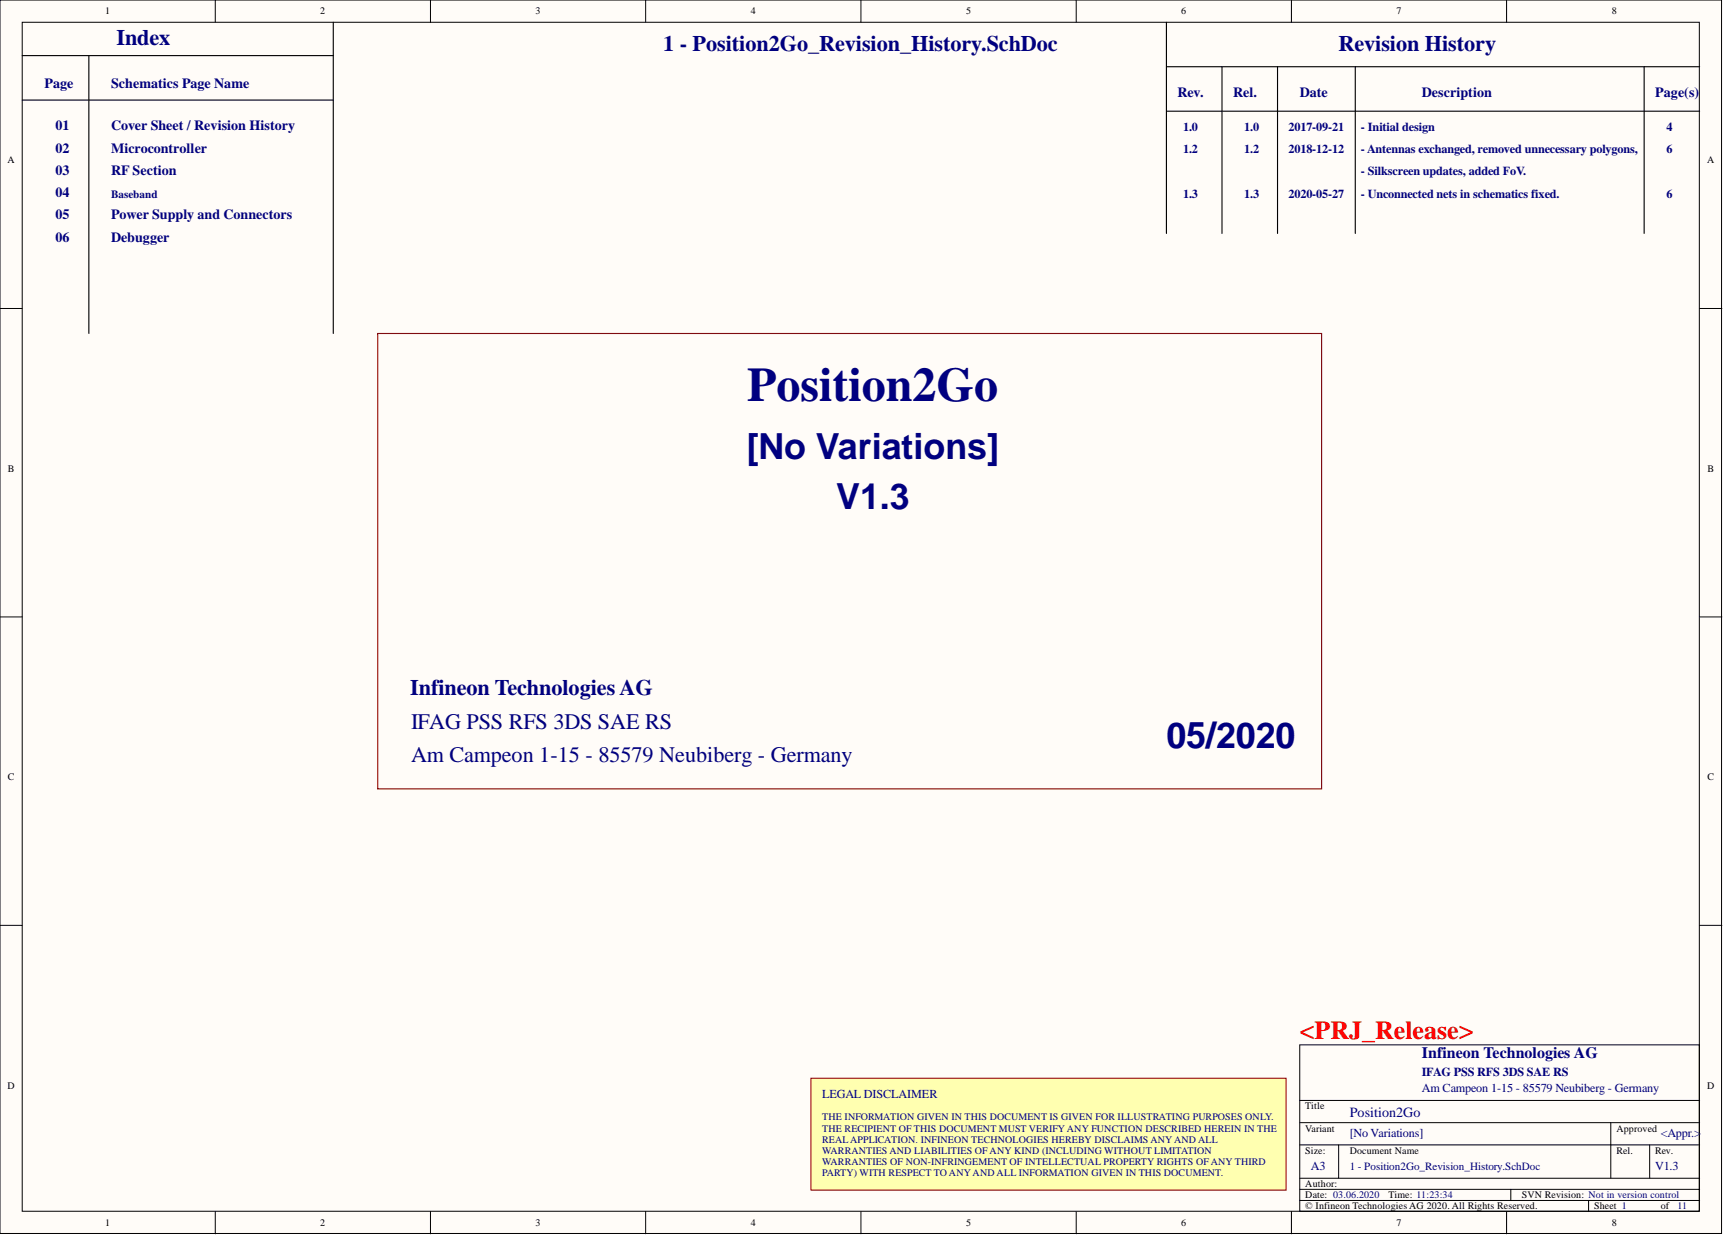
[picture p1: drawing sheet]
<svg xmlns="http://www.w3.org/2000/svg" width="393mm" height="282mm" viewBox="0 0 393 282" stroke-linecap="round" stroke-linejoin="round" font-family="sans-serif">
<defs><g id="words">
<text font-size="11" fill="#000080" x="170.6" y="91.5">Position2Go</text>
<g font-size="8.2" fill="#000080">
<text x="170.5" y="104.9">[No Variations]</text>
<text x="190.9" y="116.3">V1.3</text>
<text x="266.3" y="170.8">05/2020</text>
</g>
<text font-size="5.9" fill="#f00" x="296.7" y="237.2">&lt;PRJ_Release&gt;</text>
<g font-size="5.1" fill="#000080">
<text x="26.6" y="10.3">Index</text>
<text x="151.4" y="11.6">1 - Position2Go_Revision_History.SchDoc</text>
<text x="305.6" y="11.6">Revision History</text>
<text x="93.7" y="158.7">Infineon Technologies AG</text>
<text x="93.8" y="166.3">IFAG PSS RFS 3DS SAE RS</text>
<text x="93.8" y="174">Am Campeon 1-15 - 85579 Neubiberg - Germany</text>
</g>
<text font-size="3.6" fill="#000080" x="324.6" y="241.5">Infineon Technologies AG</text>
<g font-size="3.2" fill="#000080">
<text x="10.1" y="20.1">Page</text>
<text x="25.4" y="20.1">Schematics Page Name</text>
<text x="268.8" y="22.2">Rev.</text>
<text x="281.5" y="22.2">Rel.</text>
<text x="296.7" y="22.2">Date</text>
<text x="324.6" y="22.2">Description</text>
<text x="377.9" y="22.2">Page(s)</text>
<text x="12.7" y="29.8">01</text>
<text x="25.4" y="29.8">Cover Sheet / Revision History</text>
<text x="12.7" y="34.8">02</text>
<text x="25.4" y="34.8">Microcontroller</text>
<text x="12.7" y="39.9">03</text>
<text x="25.4" y="39.9">RF Section</text>
<text x="12.7" y="45">04</text>
<text x="12.7" y="50.1">05</text>
<text x="25.4" y="50.1">Power Supply and Connectors</text>
<text x="12.7" y="55.1">06</text>
<text x="25.4" y="55.1">Debugger</text>
<text x="308.1" y="255">Position2Go</text>
</g>
<g font-size="2.8" fill="#000080">
<text x="270.1" y="29.9">1.0</text>
<text x="284" y="29.9">1.0</text>
<text x="294.2" y="29.9">2017-09-21</text>
<text x="310.7" y="29.9">- Initial design</text>
<text x="380.4" y="29.9">4</text>
<text x="270.1" y="34.9">1.2</text>
<text x="284" y="34.9">1.2</text>
<text x="294.2" y="34.9">2018-12-12</text>
<text x="310.7" y="34.9">- Antennas exchanged, removed unnecessary polygons,</text>
<text x="380.4" y="34.9">6</text>
<text x="310.7" y="40">- Silkscreen updates, added FoV.</text>
<text x="270.1" y="45.1">1.3</text>
<text x="284" y="45.1">1.3</text>
<text x="294.2" y="45.1">2020-05-27</text>
<text x="310.7" y="45.1">- Unconnected nets in schematics fixed.</text>
<text x="380.4" y="45.1">6</text>
<text x="324.6" y="245.5">IFAG PSS RFS 3DS SAE RS</text>
<text x="187.7" y="250.6">LEGAL DISCLAIMER</text>
<text x="324.6" y="249.3">Am Campeon 1-15 - 85579 Neubiberg - Germany</text>
<text x="308.1" y="259.4">[No Variations]</text>
<text x="379.1" y="259.4">&lt;Appr.&gt;</text>
<text x="299.3" y="267.1">A3</text>
<text x="377.9" y="267.1">V1.3</text>
</g>
<g font-size="2.5" fill="#000080">
<text x="25.4" y="45.2">Baseband</text>
<text x="308.1" y="267.1">1 - Position2Go_Revision_History.SchDoc</text>
</g>
<g font-size="2.3">
<text x="24" y="3.3">1</text>
<text x="73.1" y="3.3">2</text>
<text x="122.2" y="3.3">3</text>
<text x="171.4" y="3.3">4</text>
<text x="220.6" y="3.3">5</text>
<text x="269.7" y="3.3">6</text>
<text x="318.8" y="3.3">7</text>
<text x="368" y="3.3">8</text>
<text x="1.7" y="37.2">A</text>
<text x="389.7" y="37.2">A</text>
<text x="1.8" y="107.7">B</text>
<text x="389.8" y="107.7">B</text>
<text x="1.8" y="178">C</text>
<text x="389.8" y="178">C</text>
<text x="1.7" y="248.5">D</text>
<text x="389.7" y="248.5">D</text>
<text x="298" y="253.2">Title</text>
<text x="298" y="263.3">Size:</text>
<text x="298" y="258.3">Variant</text>
<text x="308.1" y="263.3">Document Name</text>
<text x="369" y="263.3">Rel.</text>
<text x="369" y="258.3">Approved</text>
<text x="377.9" y="263.3">Rev.</text>
<text x="298" y="273.5">Date: 03.06.2020</text>
<text x="298" y="270.9">Author:</text>
<text x="317" y="273.5">Time: 11:23:34</text>
<text x="347.4" y="273.5">SVN Revision: Not in version control</text>
<text x="24" y="279.8">1</text>
<text x="73.1" y="279.8">2</text>
<text x="122.2" y="279.8">3</text>
<text x="171.4" y="279.8">4</text>
<text x="220.6" y="279.8">5</text>
<text x="269.7" y="279.8">6</text>
<text x="298" y="276">© Infineon Technologies AG 2020. All Rights Reserved.</text>
<text x="318.8" y="279.8">7</text>
<text x="363.9" y="276">Sheet 1</text>
<text x="368" y="279.8">8</text>
<text x="379.1" y="276">of</text>
</g>
<g font-size="2.3" fill="#000080">
<text x="187.7" y="255.7">THE INFORMATION GIVEN IN THIS DOCUMENT IS GIVEN FOR ILLUSTRATING PURPOSES ONLY.</text>
<text x="187.7" y="258.3">THE RECIPIENT OF THIS DOCUMENT MUST VERIFY ANY FUNCTION DESCRIBED HEREIN IN THE</text>
<text x="187.7" y="260.8">REALAPPLICATION. INFINEON TECHNOLOGIES HEREBY DISCLAIMS ANYAND ALL</text>
<text x="187.7" y="263.3">WARRANTIES AND LIABILITIES OF ANY KIND (INCLUDING WITHOUT LIMITATION</text>
<text x="187.7" y="265.9">WARRANTIES OF NON-INFRINGEMENT OF INTELLECTUAL PROPERTY RIGHTS OF ANY THIRD</text>
<text x="187.7" y="268.4">PARTY) WITH RESPECT TO ANYAND ALL INFORMATION GIVEN IN THIS DOCUMENT.</text>
<text x="382.9" y="276">11</text>
</g>
</g></defs>
<g fill="#fffcf8" stroke="#000" stroke-width=".23">
<path d="M0 0h393v281.5h-393z"/>
<path d="M5.1 5.1h382.8v271.3h-382.8z"/>
</g>
<g fill="none" stroke="#000" stroke-width=".23">
<path d="M49.1 0v5.1M98.3 0v5.1M147.4 0v5.1M196.5 0v5.1M245.7 0v5.1M294.8 0v5.1M343.9 0v5.1M0 70.4h5.1M388 70.4h5.1M0 140.8h5.1M388 140.8h5.1M0 211.2h5.1"/>
<path d="M388 211.2h5.1M296.7 238.5h91.2v37.9h-91.2zM296.7 251.2h91.3M296.7 256.2h91.3M367.7 256.2v12.7M49.1 276.5v5.1M98.3 276.5v5.1M147.4 276.5v5.1M196.5 276.5v5.1M245.7 276.5v5.1M294.8 276.5v5.1M296.7 274h91.3"/>
<path d="M296.7 268.9h91.3M296.7 261.3h91.3M296.7 271.5h91.3M305.6 261.3v7.6M343.9 276.5v5.1M344.9 271.5v2.5M362.7 274v2.5M376.6 261.3v7.6"/>
</g>
<path d="M86.2 76.1h215.5v103.9h-215.5z" fill="none" stroke="#800000" stroke-width=".25"/>
<path d="M185.1 246.1h108.5v25.5h-108.5z" fill="#ffffb0" stroke="#800000" stroke-width=".23"/>
<path d="M5.1 12.7h71M20.3 12.7v63.4M76.1 5.1v71M266.3 15.2h121.7M266.3 5.1v48.2M279 15.2v38.1M291.6 15.2v38.1M309.4 15.2v38.1M375.3 15.2v38.1M5.1 22.8h71M266.3 25.4h121.7" fill="none" stroke="#000" stroke-width=".25"/>
<use href="#words"/>
</svg>
